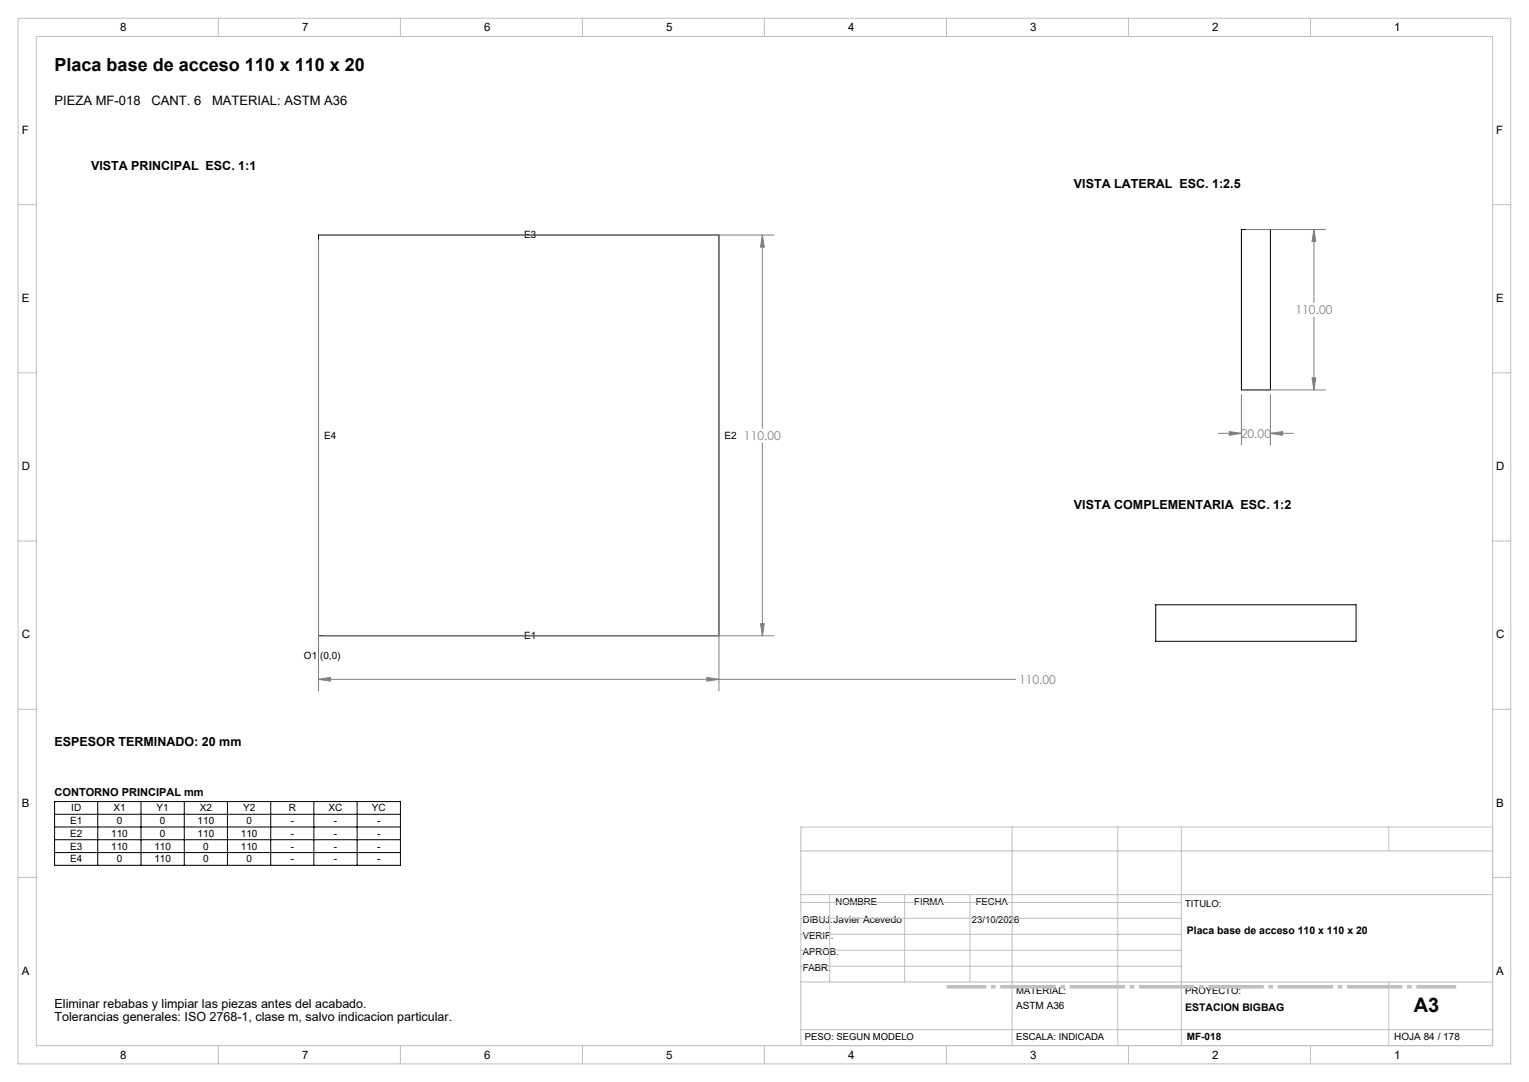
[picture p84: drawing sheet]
<svg xmlns="http://www.w3.org/2000/svg" width="420mm" height="297mm" viewBox="0 0 420 297" stroke-linecap="round" stroke-linejoin="round" font-family="sans-serif">
<defs><g id="words">
<text font-size="5.5" x="388.4" y="277.8">A3</text>
<text font-size="4.9" x="15" y="19.5">Placa base de acceso 110 x 110 x 20</text>
<g font-size="3.6">
<text x="15" y="28.8">PIEZA MF-018</text>
<text x="41.6" y="28.8">CANT. 6</text>
<text x="58.3" y="28.8">MATERIAL: ASTM A36</text>
</g>
<g font-size="3.4">
<text x="25" y="46.7">VISTA PRINCIPAL ESC. 1:1</text>
<text x="295" y="51.7">VISTA LATERAL ESC. 1:2.5</text>
<text x="295" y="139.7">VISTA COMPLEMENTARIA ESC. 1:2</text>
<text x="15" y="204.7">ESPESOR TERMINADO: 20 mm</text>
<text x="15" y="276.7">Eliminar rebabas y limpiar las piezas antes del acabado.</text>
<text x="15" y="280.2">Tolerancias generales: ISO 2768-1, clase m, salvo indicacion particular.</text>
</g>
<g font-size="3.3" fill="#808080">
<text x="355.9" y="86.3">110.00</text>
<text x="204.4" y="120.8">110.00</text>
<text x="340.8" y="120.2">20.00</text>
<text x="279.9" y="187.7">110.00</text>
</g>
<g font-size="3.2">
<text x="33" y="8.6">8</text>
<text x="83" y="8.6">7</text>
<text x="133" y="8.6">6</text>
<text x="183" y="8.6">5</text>
<text x="233" y="8.6">4</text>
<text x="283" y="8.6">3</text>
<text x="333" y="8.6">2</text>
<text x="383" y="8.6">1</text>
<text x="6" y="36.8">F</text>
<text x="411" y="36.8">F</text>
<text x="6" y="82.9">E</text>
<text x="411" y="82.9">E</text>
<text x="6" y="129.1">D</text>
<text x="411" y="129.1">D</text>
<text x="6" y="175.3">C</text>
<text x="411" y="175.3">C</text>
<text x="6" y="221.4">B</text>
<text x="411" y="221.4">B</text>
<text x="6" y="267.6">A</text>
<text x="411" y="267.6">A</text>
<text x="33" y="290.6">8</text>
<text x="83" y="290.6">7</text>
<text x="133" y="290.6">6</text>
<text x="183" y="290.6">5</text>
<text x="233" y="290.6">4</text>
<text x="283" y="290.6">3</text>
<text x="333" y="290.6">2</text>
<text x="383" y="290.6">1</text>
</g>
<text font-size="3" x="15" y="218.5">CONTORNO PRINCIPAL mm</text>
<g font-size="2.9">
<text x="326" y="256.5">Placa base de acceso 110 x 110 x 20</text>
<text x="325.6" y="277.5">ESTACION BIGBAG</text>
</g>
<g font-size="2.7">
<text x="144" y="65.4">E3</text>
<text x="89" y="120.4">E4</text>
<text x="199" y="120.4">E2</text>
<text x="144" y="175.4">E1</text>
<text x="83.5" y="180.9">O1 (0,0)</text>
<text x="19.3" y="226.2">E1</text>
<text x="19.6" y="222.7">ID</text>
<text x="31.1" y="222.7">X1</text>
<text x="32" y="226.2">0</text>
<text x="43" y="222.7">Y1</text>
<text x="43.9" y="226.2">0</text>
<text x="54.3" y="226.2">110</text>
<text x="54.9" y="222.7">X2</text>
<text x="66.8" y="222.7">Y2</text>
<text x="67.7" y="226.2">0</text>
<text x="79.3" y="222.7">R</text>
<text x="79.9" y="226.2">-</text>
<text x="90.3" y="222.7">XC</text>
<text x="91.7" y="226.2">-</text>
<text x="102.2" y="222.7">YC</text>
<text x="103.6" y="226.2">-</text>
<text x="19.3" y="229.7">E2</text>
<text x="19.3" y="233.2">E3</text>
<text x="30.5" y="229.7">110</text>
<text x="30.5" y="233.2">110</text>
<text x="42.4" y="233.2">110</text>
<text x="43.9" y="229.7">0</text>
<text x="54.3" y="229.7">110</text>
<text x="55.8" y="233.2">0</text>
<text x="66.1" y="229.7">110</text>
<text x="66.1" y="233.2">110</text>
<text x="79.9" y="229.7">-</text>
<text x="79.9" y="233.2">-</text>
<text x="91.7" y="229.7">-</text>
<text x="91.7" y="233.2">-</text>
<text x="103.6" y="229.7">-</text>
<text x="103.6" y="233.2">-</text>
<text x="19.3" y="236.7">E4</text>
<text x="32" y="236.7">0</text>
<text x="42.4" y="236.7">110</text>
<text x="55.8" y="236.7">0</text>
<text x="67.7" y="236.7">0</text>
<text x="79.9" y="236.7">-</text>
<text x="91.7" y="236.7">-</text>
<text x="103.6" y="236.7">-</text>
<text x="279.1" y="276.8">ASTM A36</text>
<text x="326" y="285.4">MF-018</text>
<text x="383" y="285.4">HOJA 84 / 178</text>
</g>
<g font-size="2.6">
<text x="229.5" y="248.4">NOMBRE</text>
<text x="251.1" y="248.4">FIRMA</text>
<text x="268" y="248.4">FECHA</text>
<text x="325.6" y="249">TITULO:</text>
<text x="220.5" y="253.3">DIBUJ.Javier Acevedo</text>
<text x="220.5" y="257.7">VERIF.</text>
<text x="267" y="253.3">23/10/2026</text>
<text x="220.5" y="262">APROB.</text>
<text x="220.5" y="266.4">FABR.</text>
<text x="279.1" y="273">MATERIAL:</text>
<text x="325.6" y="273">PROYECTO:</text>
<text x="221.1" y="285.5">PESO: SEGUN MODELO</text>
<text x="279.1" y="285.5">ESCALA: INDICADA</text>
</g>
</g></defs>
<g fill="none" stroke="#000" stroke-width=".27">
<path d="M87.5 64.5h110v110h-110zM341 63h8v44h-8zM317.5 166h55v10h-55zM15 220h95v17.5h-95zM15 223.5h95M15 227h95M15 230.5h95M15 234h95M26.8 220v17.5M38.7 220v17.5M50.6 220v17.5M62.5 220v17.5"/>
<path d="M74.4 220v17.5M86.2 220v17.5M98.1 220v17.5"/>
</g>
<g fill="none" stroke="#808080" stroke-width=".27">
<path d="M87.5 65.8v123.8M88.8 64.5h123.8M197.5 65.8v123.8M209.4 64.5l.5 3.3h-1zM209.4 64.5v53M342.3 63h21.8M360.9 63l.5 3.3h-1zM360.9 63v20M360.9 87v20M334.6 119h6.4M337.7 118.5l3.3 .5-3.3 .5zM341 108.3v13.8"/>
<path d="M342.3 107h21.8M349 119l3.3-.5v1zM349 108.3v13.8M349 119h6.3M360.4 103.7h1l-.5 3.3zM209.4 121.5v53M88.8 174.5h123.8M208.9 171.2h1l-.5 3.3zM87.5 186.5l3.3-.6v1.1zM87.5 186.5h191.5M194.2 185.9l3.3 .6-3.3 .5z"/>
</g>
<path d="M260 270.9h140" fill="none" stroke="#c0c0c0" stroke-width="1" stroke-dasharray="15.2 1.3 1.3 1.3" stroke-dashoffset="4.3" stroke-linecap="butt"/>
<g fill="none" stroke="#c0c0c0" stroke-width=".27">
<path d="M5 5h410v287h-410zM10 10h400v277h-400zM60 5v5M110 5v5M160 5v5M210 5v5M260 5v5M310 5v5M360 5v5M5 56.2h5M410 56.2h5M5 102.3h5"/>
<path d="M410 102.3h5M5 148.5h5M410 148.5h5M5 194.7h5M410 194.7h5M220 233.6h190M278 227v60M307.1 227v60M324.5 227v60M381.5 227v6.6M410 227h-190v60M5 240.8h5"/>
<path d="M220 245.6h190M220 256.5h104.5M220 252.1h104.5M220 247.8h104.5M227.9 245.6v24M248.5 245.6v24M266.4 245.6v24M410 240.8h5M220 269.6h190M220 265.2h104.5M220 260.8h104.5M381.5 269.6v17.4"/>
<path d="M60 287v5M110 287v5M160 287v5M210 287v5M220 282.6h190M260 287v5M310 287v5M360 287v5"/>
</g>
<path d="M87.5 186.5l3.3-.6v1.1zM194.2 185.9l3.3 .6-3.3 .5zM208.9 171.2h1l-.5 3.3zM209.4 64.5l.5 3.3h-1zM337.7 118.5l3.3 .5-3.3 .5zM349 119l3.3-.5v1zM360.4 103.7h1l-.5 3.3zM360.9 63l.5 3.3h-1z" fill="#808080"/>
<use href="#words"/>
</svg>
